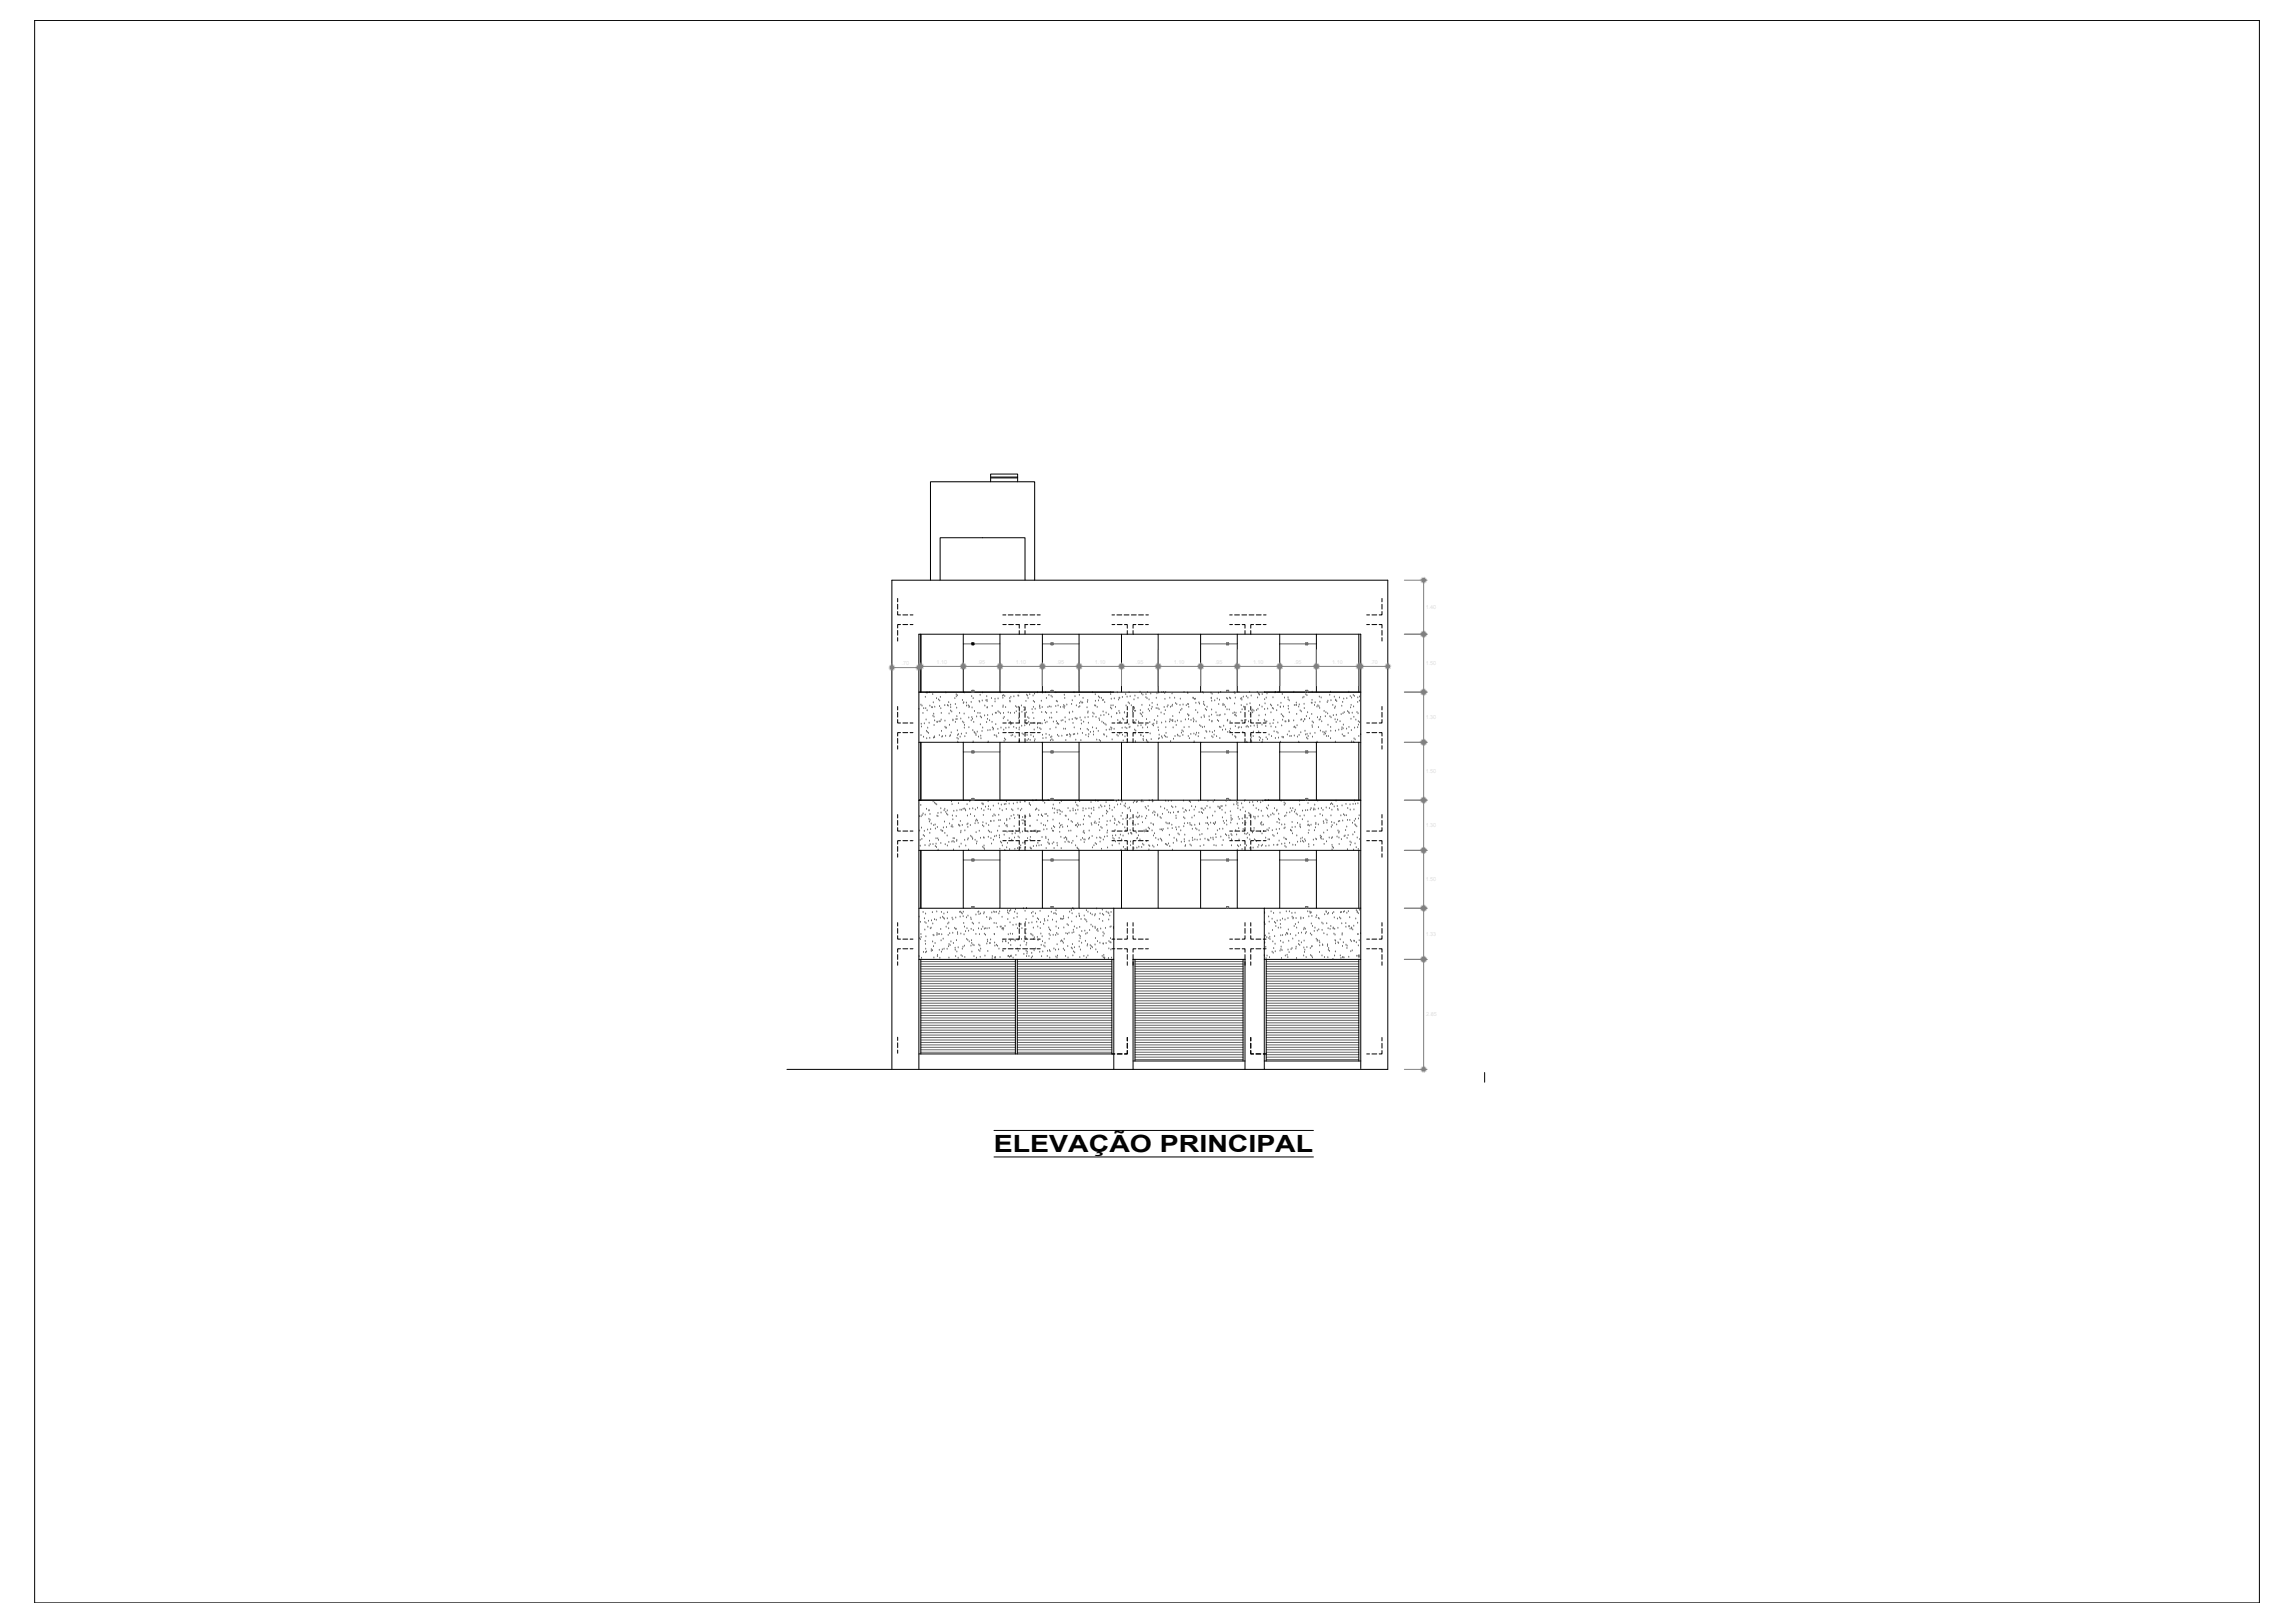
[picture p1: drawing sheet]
<svg xmlns="http://www.w3.org/2000/svg" width="1189mm" height="841mm" viewBox="0 0 1189 841" stroke-linecap="round" stroke-linejoin="round" font-family="sans-serif">
<defs><g id="words">
<text font-size="12.3" x="515" y="597">ELEVAÇÃO PRINCIPAL</text>
</g></defs>
<!-- layer: 0 -->
<g fill="none" stroke="#000" stroke-width=".52">
<path d="M18 11h1153v820h-1153zM477 329v30M504 333h1v1h-1zM477 385v30M477 441v30M477 497v49M526 497v49M527 497v49M576 497v49M588 497v53M644 497v53M656 497v53"/>
<path d="M704 497v53M408 554h311"/>
</g>
<!-- layer: PLUMA 7 -->
<path d="M462 554v-253h257v253M577 554v-83h78v83M587 554v-57h58v57M705 554v-225h-229v225M769 556v5" fill="none" stroke="#000" stroke-width=".52"/>
<!-- layer: Pluma 0.10 -->
<g fill="none" stroke="#666" stroke-width=".52">
<path d="M499 334h19M504 333h1v1h-1zM540 334h19M545 333h1v1h-1zM622 334h19M636 333h1v1h-1zM663 334h19M677 333h1v1h-1zM480 359h.1M481 359h.1M482 359h.1M483 360h.1"/>
<path d="M490 359h.1M500 359h.1M504 358h1v1h-1zM509 359h.1M519 359h.1M528 359h.1M534 360h.1M536 360h.1M538 359h.1M540 359h.1M542 359h.1M545 359v-1h1v1"/>
<path d="M547 359h.1M557 359h.1M566 359h.1M568 360h.1M576 360h.1M576 359h.1M579 359h.1M583 360h.1M585 359h.1M591 359h.1M592 360h.1M594 360h.1"/>
<path d="M595 359h.1M596 360h.1M600 360h.1M601 359h.1M602 359h.1M603 359h.1M604 359h.1M607 360h.1M614 359h.1M615 359h.1M616 359h.1M623 359h.1"/>
<path d="M624 359h.1M628 359h.1M628 360h.1M631 359h.1M633 359h.1M636 359v-1h1v1M640 359h.1M642 359h.1M648 359h.1M652 359h.1M652 360h.1M654 360h.1"/>
<path d="M655 359h.1M657 360h.1M661 359h.1M662 359h.1M665 360h.1M671 359h.1M677 359v-1h1v1M677 360h.1M680 359h.1M690 359h.1M699 359h.1M476 368h.1"/>
<path d="M477 365h.1M477 375h.1M478 377h.1M478 366h.1M478 370h.1M479 367h.1M479 375h.1M480 361h.1M480 367h.1M480 373h.1M480 379h.1M480 368h.1"/>
<path d="M481 379h.1M481 377h.1M482 375h.1M482 366h.1M483 367h.1M484 371h.1M484 364h.1M484 370h.1M484 372h.1M484 376h.1M484 374h.1M484 366h.1"/>
<path d="M485 362h.1M486 374h.1M486 363h.1M487 374h.1M487 366h.1M487 363h.1M487 361h.1M488 367h.1M488 373h.1M488 370h.1M488 379h.1M490 366h.1"/>
<path d="M490 374h.1M490 377h.1M491 366h.1M492 364h.1M492 370h.1M492 376h.1M493 365h.1M493 368h.1M493 367h.1M493 380h.1M493 369h.1M494 374h.1"/>
<path d="M494 373h.1M495 362h.1M495 365h.1M495 374h.1M495 373h.1M496 360h.1M496 361h.1M496 367h.1M496 371h.1M496 373h.1M496 379h.1M497 370h.1"/>
<path d="M498 373h.1M499 363h.1M499 374h.1M499 365h.1M499 364h.1M499 375h.1M500 370h.1M500 377h.1M500 376h.1M501 364h.1M501 366h.1M502 366h.1"/>
<path d="M502 372h.1M502 377h.1M502 367h.1M503 364h.1M503 373h.1M504 361h.1M504 372h.1M504 367h.1M504 373h.1M504 379h.1M504 362h.1M505 374h.1"/>
<path d="M505 380h.1M505 369h.1M506 372h.1M506 379h.1M507 370h.1M507 363h.1M508 364h.1M508 370h.1M508 360h.1M508 376h.1M508 371h.1M509 372h.1"/>
<path d="M509 379h.1M509 363h.1M509 377h.1M510 371h.1M510 366h.1M511 363h.1M511 374h.1M511 361h.1M512 363h.1M512 367h.1M512 364h.1M512 373h.1"/>
<path d="M512 371h.1M512 379h.1M513 373h.1M513 378h.1M514 362h.1M514 374h.1M514 366h.1M514 377h.1M514 370h.1M515 378h.1M516 362h.1M516 364h.1"/>
<path d="M516 370h.1M516 375h.1M517 378h.1M517 369h.1M517 362h.1M518 369h.1M518 370h.1M519 377h.1M520 361h.1M520 362h.1M520 367h.1M520 366h.1"/>
<path d="M520 372h.1M520 370h.1M520 360h.1M520 378h.1M521 361h.1M521 367h.1M521 377h.1M522 373h.1M523 369h.1M523 377h.1M523 362h.1M523 363h.1"/>
<path d="M523 364h.1M523 375h.1M524 374h.1M524 370h.1M524 376h.1M524 361h.1M524 375h.1M525 377h.1M525 361h.1M526 370h.1M526 366h.1M527 369h.1"/>
<path d="M527 377h.1M527 367h.1M528 361h.1M528 366h.1M528 372h.1M528 378h.1M528 377h.1M528 369h.1M529 366h.1M529 376h.1M530 369h.1M531 367h.1"/>
<path d="M531 368h.1M531 376h.1M532 363h.1M532 373h.1M532 369h.1M532 360h.1M532 375h.1M533 361h.1M533 372h.1M533 362h.1M533 374h.1M534 376h.1"/>
<path d="M535 368h.1M535 370h.1M535 361h.1M536 363h.1M536 367h.1M536 372h.1M536 375h.1M536 378h.1M536 364h.1M536 368h.1M538 375h.1M538 377h.1"/>
<path d="M539 366h.1M539 378h.1M539 367h.1M539 375h.1M540 363h.1M540 369h.1M540 375h.1M540 367h.1M541 373h.1M542 375h.1M542 369h.1M542 362h.1"/>
<path d="M542 370h.1M543 374h.1M543 367h.1M544 360h.1M544 366h.1M544 372h.1M544 378h.1M545 366h.1M545 361h.1M545 370h.1M545 372h.1M546 374h.1"/>
<path d="M547 366h.1M547 377h.1M547 363h.1M547 374h.1M548 369h.1M548 375h.1M548 364h.1M548 366h.1M549 375h.1M550 367h.1M550 374h.1M551 373h.1"/>
<path d="M551 367h.1M551 378h.1M551 366h.1M552 367h.1M552 360h.1M552 366h.1M552 362h.1M552 372h.1M552 374h.1M552 378h.1M553 365h.1M554 373h.1"/>
<path d="M554 369h.1M554 370h.1M555 365h.1M556 373h.1M556 363h.1M556 369h.1M556 375h.1M557 377h.1M557 361h.1M557 372h.1M558 373h.1M558 366h.1"/>
<path d="M559 367h.1M559 360h.1M560 364h.1M560 366h.1M560 372h.1M560 378h.1M560 373h.1M560 375h.1M561 364h.1M561 362h.1M562 374h.1M562 372h.1"/>
<path d="M563 367h.1M563 378h.1M564 364h.1M564 363h.1M564 370h.1M564 369h.1M564 372h.1M564 378h.1M564 375h.1M565 380h.1M566 377h.1M566 371h.1"/>
<path d="M566 370h.1M567 379h.1M567 370h.1M567 366h.1M568 363h.1M568 366h.1M568 372h.1M568 378h.1M569 367h.1M569 379h.1M569 363h.1M569 361h.1"/>
<path d="M570 372h.1M570 373h.1M570 362h.1M571 371h.1M571 362h.1M571 374h.1M571 363h.1M572 369h.1M572 363h.1M572 375h.1M572 371h.1M573 364h.1"/>
<path d="M573 375h.1M573 376h.1M573 370h.1M573 378h.1M575 370h.1M575 378h.1M576 367h.1M576 377h.1M576 366h.1M576 378h.1M576 362h.1M576 372h.1"/>
<path d="M577 366h.1M577 378h.1M577 362h.1M578 367h.1M579 370h.1M579 373h.1M580 363h.1M580 369h.1M580 362h.1M580 374h.1M580 370h.1M581 374h.1"/>
<path d="M582 377h.1M582 361h.1M582 373h.1M583 369h.1M583 377h.1M584 366h.1M584 372h.1M584 378h.1M584 361h.1M585 364h.1M585 376h.1M585 377h.1"/>
<path d="M585 365h.1M586 377h.1M586 361h.1M586 366h.1M587 369h.1M588 367h.1M588 363h.1M588 369h.1M588 378h.1M588 374h.1M588 361h.1M589 369h.1"/>
<path d="M589 379h.1M589 373h.1M590 376h.1M590 362h.1M590 374h.1M591 370h.1M591 368h.1M591 376h.1M592 370h.1M592 366h.1M592 371h.1M592 377h.1"/>
<path d="M592 369h.1M594 376h.1M594 362h.1M594 373h.1M595 377h.1M595 368h.1M595 363h.1M596 369h.1M596 366h.1M596 374h.1M597 367h.1M597 364h.1"/>
<path d="M597 376h.1M598 376h.1M598 375h.1M598 373h.1M599 367h.1M599 362h.1M600 375h.1M600 374h.1M600 365h.1M600 371h.1M600 367h.1M600 377h.1"/>
<path d="M600 379h.1M601 368h.1M602 369h.1M602 375h.1M603 367h.1M603 370h.1M604 362h.1M604 368h.1M604 374h.1M604 377h.1M605 366h.1M606 374h.1"/>
<path d="M606 362h.1M606 373h.1M607 367h.1M607 373h.1M607 366h.1M608 365h.1M608 374h.1M608 373h.1M608 371h.1M608 377h.1M609 362h.1M609 374h.1"/>
<path d="M609 365h.1M610 376h.1M610 365h.1M610 374h.1M611 369h.1M612 366h.1M612 362h.1M612 368h.1M612 374h.1M612 380h.1M613 379h.1M613 365h.1"/>
<path d="M614 377h.1M614 373h.1M615 366h.1M616 370h.1M616 365h.1M616 373h.1M616 371h.1M616 366h.1M616 377h.1M617 373h.1M618 362h.1M618 373h.1"/>
<path d="M619 374h.1M619 373h.1M619 362h.1M620 368h.1M620 364h.1M620 374h.1M620 380h.1M621 369h.1M621 364h.1M622 365h.1M622 376h.1M622 377h.1"/>
<path d="M623 372h.1M623 377h.1M624 365h.1M624 364h.1M624 371h.1M624 372h.1M624 377h.1M624 366h.1M625 368h.1M625 379h.1M626 366h.1M627 371h.1"/>
<path d="M627 373h.1M627 379h.1M628 362h.1M628 371h.1M628 368h.1M628 363h.1M628 374h.1M628 380h.1M629 379h.1M630 363h.1M630 369h.1M631 371h.1"/>
<path d="M631 362h.1M631 373h.1M632 374h.1M632 365h.1M632 371h.1M632 377h.1M632 363h.1M633 377h.1M634 378h.1M634 366h.1M634 365h.1M634 376h.1"/>
<path d="M635 370h.1M635 366h.1M635 378h.1M636 362h.1M636 368h.1M636 374h.1M636 373h.1M636 380h.1M637 368h.1M637 379h.1M637 362h.1M638 374h.1"/>
<path d="M638 378h.1M638 362h.1M638 380h.1M639 370h.1M640 369h.1M640 365h.1M640 371h.1M640 362h.1M640 377h.1M641 370h.1M641 371h.1M642 377h.1"/>
<path d="M643 362h.1M643 369h.1M643 366h.1M643 374h.1M643 377h.1M644 362h.1M644 363h.1M644 368h.1M644 374h.1M644 380h.1M644 361h.1M645 366h.1"/>
<path d="M646 373h.1M646 377h.1M646 361h.1M646 365h.1M646 376h.1M647 362h.1M647 377h.1M647 374h.1M647 369h.1M648 365h.1M648 371h.1M648 376h.1"/>
<path d="M648 361h.1M649 369h.1M649 368h.1M650 379h.1M650 369h.1M650 376h.1M651 368h.1M652 376h.1M652 377h.1M652 362h.1M652 368h.1M652 373h.1"/>
<path d="M652 379h.1M652 371h.1M653 360h.1M653 366h.1M654 376h.1M654 366h.1M655 373h.1M655 368h.1M655 363h.1M656 374h.1M656 365h.1M656 371h.1"/>
<path d="M656 376h.1M656 362h.1M657 374h.1M657 367h.1M658 375h.1M658 365h.1M659 369h.1M659 377h.1M659 366h.1M659 367h.1M660 362h.1M660 375h.1"/>
<path d="M660 367h.1M660 373h.1M660 379h.1M661 377h.1M662 368h.1M662 379h.1M662 375h.1M662 366h.1M662 380h.1M664 366h.1M664 367h.1M664 364h.1"/>
<path d="M664 370h.1M664 376h.1M665 371h.1M665 373h.1M665 366h.1M665 372h.1M666 362h.1M666 374h.1M668 362h.1M668 363h.1M668 366h.1M668 367h.1"/>
<path d="M668 374h.1M668 373h.1M668 379h.1M668 369h.1M670 374h.1M671 377h.1M671 366h.1M672 366h.1M672 365h.1M672 364h.1M672 370h.1M672 376h.1"/>
<path d="M673 366h.1M673 365h.1M674 368h.1M674 380h.1M674 373h.1M674 369h.1M675 373h.1M675 362h.1M675 374h.1M676 361h.1M676 365h.1M676 367h.1"/>
<path d="M676 373h.1M676 379h.1M677 371h.1M678 369h.1M679 372h.1M680 364h.1M680 370h.1M680 363h.1M680 376h.1M680 374h.1M680 377h.1M681 375h.1"/>
<path d="M681 366h.1M681 380h.1M682 364h.1M683 366h.1M683 372h.1M683 377h.1M684 366h.1M684 373h.1M684 361h.1M684 367h.1M684 364h.1M684 379h.1"/>
<path d="M684 372h.1M685 362h.1M685 374h.1M686 379h.1M686 369h.1M686 380h.1M687 371h.1M687 369h.1M687 379h.1M688 364h.1M688 370h.1M688 363h.1"/>
<path d="M688 376h.1M689 360h.1M689 371h.1M690 377h.1M690 379h.1M690 363h.1M690 372h.1M691 366h.1M691 371h.1M692 361h.1M692 367h.1M692 373h.1"/>
<path d="M692 366h.1M692 379h.1M692 363h.1M692 374h.1M693 371h.1M693 364h.1M693 373h.1M694 378h.1M694 362h.1M694 374h.1M695 370h.1M695 366h.1"/>
<path d="M695 378h.1M695 377h.1M696 364h.1M696 370h.1M696 378h.1M696 376h.1M696 362h.1M697 369h.1M698 378h.1M698 362h.1M698 369h.1M699 369h.1"/>
<path d="M699 377h.1M699 370h.1M700 361h.1M700 367h.1M700 373h.1M700 366h.1M700 379h.1M700 362h.1M701 370h.1M701 360h.1M701 366h.1M702 372h.1"/>
<path d="M702 361h.1M702 377h.1M703 373h.1M703 369h.1M704 377h.1M704 364h.1M704 362h.1M704 370h.1M704 374h.1M704 376h.1M705 363h.1M705 361h.1"/>
<path d="M705 374h.1M477 381h.1M479 382h.1M480 383h.1M481 380h.1M482 383h.1M484 382h.1M487 381h.1M488 382h.1M490 382h.1M492 382h.1M493 381h.1"/>
<path d="M496 383h.1M496 381h.1M496 385h.1M497 383h.1M497 381h.1M498 382h.1M498 380h.1M499 390h19M500 382h.1M501 380h.1M504 389h1v1h-1zM504 384h.1"/>
<path d="M506 380h.1M506 381h.1M507 382h.1M508 381h.1M508 383h.1M512 385h.1M515 381h.1M516 381h.1M517 382h.1M518 380h.1M520 384h.1M521 383h.1"/>
<path d="M524 381h.1M525 381h.1M526 382h.1M528 384h.1M530 380h.1M530 381h.1M532 381h.1M532 384h.1M533 383h.1M534 384h.1M534 381h.1M536 382h.1"/>
<path d="M536 384h.1M536 383h.1M540 390h19M540 381h.1M541 383h.1M542 383h.1M542 381h.1M544 381h.1M544 384h.1M545 382h.1M545 389h1v1h-1zM545 383h.1"/>
<path d="M546 384h.1M548 381h.1M549 382h.1M550 381h.1M552 384h.1M553 381h.1M554 381h.1M555 382h.1M555 381h.1M556 381h.1M557 381h.1M558 384h.1"/>
<path d="M558 380h.1M560 384h.1M561 380h.1M563 381h.1M564 382h.1M564 381h.1M567 381h.1M568 383h.1M570 384h.1M572 381h.1M574 382h.1M576 383h.1"/>
<path d="M579 381h.1M579 382h.1M580 380h.1M582 381h.1M582 384h.1M583 382h.1M584 383h.1M588 380h.1M588 384h.1M591 381h.1M592 383h.1M593 382h.1"/>
<path d="M593 384h.1M594 384h.1M595 385h.1M596 380h.1M597 383h.1M600 383h.1M601 381h.1M601 383h.1M602 382h.1M602 383h.1M603 381h.1M604 382h.1"/>
<path d="M604 380h.1M605 382h.1M607 384h.1M608 383h.1M609 382h.1M610 381h.1M611 381h.1M612 382h.1M613 381h.1M616 382h.1M616 383h.1M617 381h.1"/>
<path d="M619 380h.1M619 384h.1M620 381h.1M621 382h.1M621 380h.1M622 390h19M624 383h.1M628 382h.1M629 382h.1M629 381h.1M630 382h.1M632 383h.1"/>
<path d="M636 389h1v1h-1zM639 381h.1M640 382h.1M646 385h.1M648 381h.1M648 382h.1M649 384h.1M649 382h.1M653 382h.1M653 384h.1M653 383h.1M654 385h.1"/>
<path d="M654 384h.1M656 382h.1M657 383h.1M658 381h.1M659 382h.1M661 383h.1M663 382h.1M663 390h19M664 385h.1M664 382h.1M665 382h.1M667 381h.1"/>
<path d="M668 382h.1M669 382h.1M671 381h.1M672 382h.1M673 385h.1M673 381h.1M677 381h.1M677 389h1v1h-1zM677 382h.1M678 383h.1M678 382h.1M679 380h.1"/>
<path d="M680 382h.1M683 385h.1M686 381h.1M687 380h.1M687 382h.1M688 382h.1M690 383h.1M692 385h.1M696 381h.1M696 382h.1M697 382h.1M699 380h.1"/>
<path d="M701 384h.1M702 385h.1M702 383h.1M704 382h.1M705 381h.1M477 415h.1M477 417h.1M480 419h.1M484 416h.1M485 417h.1M488 419h.1M490 419h.1"/>
<path d="M493 415h.1M493 417h.1M497 416h.1M498 420h.1M499 419h.1M500 419h.1M500 420h.1M501 417h.1M503 419h.1M503 415h.1M504 414h1v1h-1zM504 419h.1"/>
<path d="M505 420h.1M507 419h.1M509 419h.1M509 417h.1M511 418h.1M512 415h.1M512 419h.1M512 418h.1M513 420h.1M515 418h.1M517 417h.1M518 419h.1"/>
<path d="M519 417h.1M521 417h.1M522 419h.1M522 415h.1M523 417h.1M524 420h.1M525 417h.1M527 416h.1M528 419h.1M529 416h.1M529 419h.1M531 415h.1"/>
<path d="M531 416h.1M533 416h.1M533 417h.1M534 417h.1M535 415h.1M537 420h.1M537 415h.1M537 419h.1M541 415h.1M541 416h.1M543 415h.1M545 415v-1h1v1"/>
<path d="M546 419h.1M546 417h.1M547 419h.1M549 420h.1M549 416h.1M550 415h.1M554 419h.1M556 419h.1M557 416h.1M558 417h.1M559 418h.1M559 420h.1"/>
<path d="M560 415h.1M561 419h.1M563 419h.1M564 419h.1M565 416h.1M566 419h.1M567 419h.1M568 415h.1M569 415h.1M570 419h.1M570 418h.1M571 418h.1"/>
<path d="M573 418h.1M573 416h.1M575 418h.1M575 419h.1M578 419h.1M579 415h.1M579 417h.1M580 415h.1M581 417h.1M581 416h.1M583 418h.1M583 417h.1"/>
<path d="M585 419h.1M586 420h.1M587 416h.1M588 415h.1M589 416h.1M591 416h.1M592 415h.1M594 418h.1M594 419h.1M595 418h.1M595 420h.1M596 415h.1"/>
<path d="M597 415h.1M597 416h.1M598 415h.1M602 418h.1M604 419h.1M604 415h.1M605 420h.1M605 415h.1M607 415h.1M607 418h.1M608 419h.1M609 418h.1"/>
<path d="M613 419h.1M613 415h.1M614 420h.1M616 415h.1M617 416h.1M618 418h.1M619 420h.1M620 418h.1M621 415h.1M623 419h.1M624 420h.1M625 419h.1"/>
<path d="M626 418h.1M626 415h.1M627 419h.1M629 416h.1M629 415h.1M631 418h.1M632 418h.1M632 419h.1M633 418h.1M633 420h.1M635 418h.1M635 415h.1"/>
<path d="M636 415v-1h1v1M637 415h.1M639 417h.1M641 416h.1M641 417h.1M642 416h.1M642 419h.1M642 418h.1M643 420h.1M643 417h.1M644 419h.1M645 415h.1"/>
<path d="M648 416h.1M649 416h.1M650 418h.1M651 419h.1M652 415h.1M652 420h.1M653 416h.1M654 415h.1M656 415h.1M656 419h.1M657 419h.1M657 418h.1"/>
<path d="M657 415h.1M660 419h.1M662 420h.1M664 415h.1M666 416h.1M666 417h.1M669 419h.1M670 419h.1M671 420h.1M673 415h.1M674 417h.1M677 415v-1h1v1"/>
<path d="M678 416h.1M679 420h.1M679 419h.1M681 420h.1M681 419h.1M681 417h.1M683 415h.1M683 419h.1M685 419h.1M686 420h.1M687 419h.1M689 419h.1"/>
<path d="M690 417h.1M690 416h.1M690 420h.1M691 417h.1M691 418h.1M692 415h.1M693 418h.1M693 419h.1M693 420h.1M696 418h.1M698 417h.1M698 419h.1"/>
<path d="M700 417h.1M700 420h.1M701 417h.1M702 420h.1M702 415h.1M702 417h.1M704 417h.1M477 431h.1M477 423h.1M477 435h.1M477 438h.1M478 429h.1"/>
<path d="M478 435h.1M478 423h.1M478 422h.1M479 433h.1M479 431h.1M479 438h.1M479 422h.1M481 430h.1M481 425h.1M481 420h.1M481 438h.1M482 426h.1"/>
<path d="M482 436h.1M482 432h.1M482 422h.1M482 425h.1M482 438h.1M482 430h.1M483 427h.1M484 438h.1M484 428h.1M485 427h.1M485 439h.1M485 430h.1"/>
<path d="M485 435h.1M485 437h.1M486 423h.1M486 429h.1M486 435h.1M486 421h.1M488 437h.1M488 430h.1M488 421h.1M488 431h.1M489 431h.1M489 429h.1"/>
<path d="M489 420h.1M489 426h.1M490 432h.1M490 438h.1M490 421h.1M491 429h.1M491 422h.1M491 433h.1M491 420h.1M491 438h.1M492 437h.1M492 427h.1"/>
<path d="M493 428h.1M493 436h.1M494 423h.1M494 429h.1M494 425h.1M494 436h.1M494 435h.1M494 420h.1M494 437h.1M495 435h.1M496 423h.1M496 436h.1"/>
<path d="M496 435h.1M496 420h.1M497 428h.1M497 439h.1M498 426h.1M498 432h.1M498 431h.1M498 437h.1M499 428h.1M500 435h.1M500 431h.1M500 438h.1"/>
<path d="M501 427h.1M501 423h.1M502 435h.1M502 429h.1M502 427h.1M503 428h.1M503 422h.1M503 433h.1M504 434h.1M504 435h.1M505 423h.1M505 427h.1"/>
<path d="M505 435h.1M506 426h.1M506 431h.1M506 425h.1M506 437h.1M506 436h.1M507 425h.1M507 427h.1M508 431h.1M508 434h.1M509 428h.1M509 439h.1"/>
<path d="M509 426h.1M510 423h.1M510 434h.1M510 428h.1M510 440h.1M510 420h.1M510 438h.1M511 427h.1M512 434h.1M512 431h.1M512 428h.1M513 431h.1"/>
<path d="M513 426h.1M514 426h.1M514 435h.1M514 431h.1M514 437h.1M515 423h.1M515 435h.1M515 426h.1M515 422h.1M515 434h.1M516 423h.1M516 433h.1"/>
<path d="M517 431h.1M518 422h.1M518 425h.1M518 428h.1M518 433h.1M518 434h.1M518 436h.1M519 437h.1M519 420h.1M519 438h.1M520 433h.1M521 427h.1"/>
<path d="M521 428h.1M522 439h.1M522 425h.1M522 428h.1M522 431h.1M522 437h.1M523 435h.1M523 424h.1M524 423h.1M524 435h.1M525 432h.1M525 431h.1"/>
<path d="M525 420h.1M525 422h.1M526 428h.1M526 434h.1M526 424h.1M526 432h.1M526 431h.1M527 440h.1M528 423h.1M528 434h.1M529 432h.1M529 420h.1"/>
<path d="M529 440h.1M529 438h.1M530 425h.1M530 431h.1M530 424h.1M530 427h.1M530 437h.1M531 425h.1M531 437h.1M531 426h.1M531 428h.1M531 439h.1"/>
<path d="M532 423h.1M533 435h.1M533 431h.1M534 423h.1M534 422h.1M534 428h.1M534 435h.1M534 439h.1M534 434h.1M534 440h.1M534 431h.1M536 439h.1"/>
<path d="M536 431h.1M537 431h.1M537 438h.1M537 432h.1M537 425h.1M538 431h.1M538 437h.1M538 423h.1M538 420h.1M538 438h.1M540 427h.1M540 438h.1"/>
<path d="M540 422h.1M540 423h.1M540 434h.1M541 428h.1M541 430h.1M542 422h.1M542 428h.1M542 434h.1M542 435h.1M542 440h.1M543 430h.1M543 426h.1"/>
<path d="M543 423h.1M543 437h.1M543 435h.1M544 437h.1M544 438h.1M545 430h.1M545 437h.1M545 431h.1M546 425h.1M546 431h.1M546 428h.1M546 437h.1"/>
<path d="M546 440h.1M546 421h.1M547 429h.1M548 437h.1M548 420h.1M548 421h.1M548 438h.1M549 427h.1M549 429h.1M549 431h.1M549 422h.1M550 428h.1"/>
<path d="M550 434h.1M550 440h.1M550 421h.1M551 429h.1M552 435h.1M552 436h.1M552 423h.1M552 434h.1M553 423h.1M553 435h.1M553 428h.1M554 436h.1"/>
<path d="M554 425h.1M554 431h.1M554 437h.1M555 420h.1M555 431h.1M555 426h.1M555 437h.1M556 426h.1M556 436h.1M556 420h.1M557 428h.1M557 420h.1"/>
<path d="M557 438h.1M558 422h.1M558 428h.1M558 434h.1M558 439h.1M558 429h.1M558 440h.1M559 427h.1M559 428h.1M560 428h.1M560 435h.1M561 434h.1"/>
<path d="M561 420h.1M561 431h.1M561 427h.1M562 425h.1M562 431h.1M562 435h.1M562 437h.1M562 432h.1M562 423h.1M564 435h.1M564 423h.1M564 431h.1"/>
<path d="M565 434h.1M565 424h.1M566 427h.1M566 422h.1M566 428h.1M566 433h.1M566 439h.1M567 420h.1M567 438h.1M567 427h.1M568 426h.1M568 437h.1"/>
<path d="M568 427h.1M568 438h.1M568 434h.1M569 428h.1M570 426h.1M570 425h.1M570 430h.1M570 434h.1M570 436h.1M571 429h.1M571 423h.1M572 435h.1"/>
<path d="M572 434h.1M573 422h.1M573 420h.1M574 428h.1M574 432h.1M574 426h.1M574 434h.1M574 431h.1M574 439h.1M574 421h.1M575 426h.1M576 420h.1"/>
<path d="M576 438h.1M577 433h.1M577 423h.1M577 434h.1M577 435h.1M578 427h.1M578 424h.1M578 425h.1M578 430h.1M578 436h.1M578 433h.1M579 428h.1"/>
<path d="M580 426h.1M580 434h.1M580 437h.1M580 427h.1M581 433h.1M581 423h.1M581 435h.1M582 421h.1M582 427h.1M582 425h.1M582 433h.1M582 439h.1"/>
<path d="M583 429h.1M583 431h.1M584 424h.1M585 432h.1M586 425h.1M586 430h.1M586 421h.1M586 436h.1M586 438h.1M586 432h.1M586 424h.1M587 432h.1"/>
<path d="M587 427h.1M588 440h.1M588 428h.1M589 432h.1M589 423h.1M589 435h.1M589 439h.1M589 424h.1M589 434h.1M590 421h.1M590 427h.1M590 433h.1"/>
<path d="M590 424h.1M590 439h.1M590 423h.1M591 435h.1M592 439h.1M592 423h.1M592 426h.1M592 437h.1M593 438h.1M593 431h.1M594 424h.1M594 430h.1"/>
<path d="M594 436h.1M594 423h.1M595 431h.1M595 429h.1M595 438h.1M596 430h.1M596 439h.1M597 427h.1M597 431h.1M597 438h.1M597 421h.1M598 427h.1"/>
<path d="M598 433h.1M598 428h.1M598 439h.1M598 421h.1M598 432h.1M598 422h.1M599 421h.1M599 434h.1M600 438h.1M600 423h.1M600 422h.1M600 435h.1"/>
<path d="M601 430h.1M601 424h.1M601 435h.1M602 424h.1M602 430h.1M602 435h.1M602 436h.1M602 431h.1M602 422h.1M603 430h.1M604 438h.1M604 426h.1"/>
<path d="M605 438h.1M605 427h.1M605 429h.1M606 437h.1M606 421h.1M606 427h.1M606 433h.1M606 439h.1M607 421h.1M607 428h.1M607 429h.1M608 437h.1"/>
<path d="M608 421h.1M608 434h.1M609 429h.1M609 423h.1M610 424h.1M610 430h.1M610 435h.1M610 436h.1M610 421h.1M611 432h.1M611 421h.1M611 429h.1"/>
<path d="M611 433h.1M612 431h.1M612 436h.1M613 424h.1M613 428h.1M614 421h.1M614 435h.1M614 436h.1M614 427h.1M614 433h.1M614 424h.1M614 439h.1"/>
<path d="M614 438h.1M615 420h.1M615 427h.1M616 436h.1M616 420h.1M617 427h.1M617 438h.1M617 428h.1M618 428h.1M618 424h.1M618 430h.1M618 434h.1"/>
<path d="M618 436h.1M619 423h.1M619 428h.1M619 435h.1M620 429h.1M620 430h.1M620 435h.1M621 431h.1M621 421h.1M622 427h.1M622 433h.1M622 439h.1"/>
<path d="M622 435h.1M623 421h.1M623 432h.1M623 422h.1M624 438h.1M624 435h.1M625 427h.1M626 424h.1M626 427h.1M626 430h.1M626 435h.1M626 436h.1"/>
<path d="M626 428h.1M627 436h.1M627 427h.1M627 434h.1M628 423h.1M629 434h.1M629 435h.1M629 427h.1M629 438h.1M630 421h.1M630 427h.1M630 426h.1"/>
<path d="M630 432h.1M630 434h.1M630 438h.1M631 431h.1M632 430h.1M633 434h.1M633 438h.1M634 424h.1M634 430h.1M634 436h.1M634 426h.1M634 427h.1"/>
<path d="M635 421h.1M635 433h.1M636 425h.1M636 433h.1M636 428h.1M637 433h.1M637 434h.1M638 421h.1M638 427h.1M638 423h.1M638 432h.1M638 424h.1"/>
<path d="M638 425h.1M638 438h.1M638 435h.1M638 433h.1M639 425h.1M640 430h.1M641 433h.1M641 427h.1M641 438h.1M642 424h.1M642 439h.1M642 429h.1"/>
<path d="M642 435h.1M642 425h.1M643 438h.1M644 424h.1M644 427h.1M644 430h.1M645 430h.1M645 432h.1M645 428h.1M645 421h.1M646 427h.1M646 432h.1"/>
<path d="M646 438h.1M646 424h.1M646 434h.1M647 432h.1M647 421h.1M647 423h.1M647 433h.1M648 435h.1M648 422h.1M648 440h.1M649 432h.1M649 439h.1"/>
<path d="M650 423h.1M650 430h.1M650 429h.1M650 435h.1M650 424h.1M651 436h.1M652 439h.1M652 423h.1M652 438h.1M653 431h.1M653 427h.1M654 420h.1"/>
<path d="M654 439h.1M654 426h.1M654 428h.1M654 432h.1M654 438h.1M654 423h.1M655 428h.1M655 431h.1M656 434h.1M656 439h.1M657 430h.1M657 423h.1"/>
<path d="M657 435h.1M657 431h.1M658 423h.1M658 438h.1M658 429h.1M658 435h.1M659 422h.1M659 430h.1M660 422h.1M660 433h.1M660 438h.1M661 430h.1"/>
<path d="M662 426h.1M662 438h.1M662 432h.1M663 424h.1M663 422h.1M663 436h.1M663 427h.1M663 430h.1M663 425h.1M664 437h.1M664 427h.1M665 434h.1"/>
<path d="M666 429h.1M666 423h.1M666 427h.1M666 437h.1M666 439h.1M666 435h.1M667 435h.1M667 421h.1M668 437h.1M668 421h.1M669 430h.1M669 431h.1"/>
<path d="M669 420h.1M670 426h.1M670 429h.1M670 432h.1M670 438h.1M671 421h.1M671 429h.1M671 438h.1M672 422h.1M672 433h.1M672 427h.1M672 436h.1"/>
<path d="M674 428h.1M674 423h.1M674 427h.1M674 429h.1M674 436h.1M674 435h.1M675 434h.1M675 425h.1M675 420h.1M675 436h.1M676 436h.1M676 423h.1"/>
<path d="M676 435h.1M677 436h.1M677 420h.1M678 420h.1M678 428h.1M678 426h.1M678 432h.1M678 438h.1M678 439h.1M678 430h.1M679 428h.1M681 435h.1"/>
<path d="M681 438h.1M681 430h.1M682 423h.1M682 429h.1M682 427h.1M682 435h.1M683 427h.1M684 422h.1M684 433h.1M684 434h.1M685 435h.1M685 434h.1"/>
<path d="M685 423h.1M686 435h.1M686 426h.1M686 432h.1M686 427h.1M686 438h.1M687 425h.1M687 436h.1M688 427h.1M688 425h.1M688 430h.1M689 434h.1"/>
<path d="M690 423h.1M690 429h.1M690 426h.1M690 435h.1M690 438h.1M690 428h.1M690 434h.1M690 439h.1M691 440h.1M691 427h.1M693 427h.1M693 434h.1"/>
<path d="M693 431h.1M694 426h.1M694 432h.1M694 434h.1M694 431h.1M694 438h.1M695 423h.1M695 435h.1M696 425h.1M696 422h.1M697 434h.1M697 423h.1"/>
<path d="M697 433h.1M697 430h.1M698 423h.1M698 429h.1M698 434h.1M698 425h.1M699 433h.1M700 425h.1M700 436h.1M700 438h.1M700 437h.1M701 427h.1"/>
<path d="M701 433h.1M702 426h.1M702 431h.1M702 427h.1M702 437h.1M702 425h.1M703 428h.1M703 439h.1M703 434h.1M704 424h.1M704 423h.1M705 435h.1"/>
<path d="M486 441h.1M494 440h.1M499 446h19M502 440h.1M504 445h1v1h-1zM518 440h.1M521 441h.1M523 440h.1M526 440h.1M540 446h19M545 445h1v1h-1zM559 440h.1"/>
<path d="M571 440h.1M581 441h.1M583 440h.1M595 440h.1M608 441h.1M622 446h19M636 445h1v1h-1zM641 441h.1M644 440h.1M663 446h19M677 445h1v1h-1zM690 440h.1"/>
<path d="M698 440h.1M701 440h.1M704 440h.1M476 475h.1M477 478h.1M478 473h.1M479 476h.1M479 478h.1M480 474h.1M480 479h.1M481 477h.1M483 477h.1"/>
<path d="M483 473h.1M483 479h.1M484 477h.1M485 477h.1M485 473h.1M487 476h.1M488 473h.1M488 475h.1M489 476h.1M489 474h.1M491 476h.1M491 473h.1"/>
<path d="M491 479h.1M492 478h.1M493 476h.1M494 477h.1M495 476h.1M497 473h.1M498 475h.1M498 473h.1M499 474h.1M499 475h.1M499 473h.1M499 479h.1"/>
<path d="M501 476h.1M502 475h.1M503 476h.1M503 477h.1M504 470h1v1h-1zM504 478h.1M504 479h.1M506 474h.1M507 473h.1M507 474h.1M507 478h.1M508 474h.1"/>
<path d="M510 474h.1M510 473h.1M511 475h.1M513 477h.1M513 476h.1M514 476h.1M514 473h.1M515 473h.1M515 478h.1M516 473h.1M516 479h.1M518 474h.1"/>
<path d="M518 473h.1M519 475h.1M522 472h.1M522 473h.1M522 477h.1M523 474h.1M523 472h.1M523 478h.1M524 472h.1M525 480h.1M525 476h.1M526 473h.1"/>
<path d="M526 471h.1M527 479h.1M527 475h.1M527 474h.1M528 479h.1M529 479h.1M530 471h.1M531 472h.1M531 478h.1M532 477h.1M532 471h.1M533 478h.1"/>
<path d="M535 473h.1M535 478h.1M535 475h.1M537 474h.1M537 478h.1M538 476h.1M538 477h.1M539 472h.1M539 478h.1M541 479h.1M541 476h.1M541 477h.1"/>
<path d="M543 477h.1M543 475h.1M545 471v-1h1v1M545 473h.1M545 477h.1M546 474h.1M547 473h.1M547 472h.1M547 474h.1M547 478h.1M550 476h.1M551 476h.1"/>
<path d="M551 475h.1M553 479h.1M554 480h.1M554 476h.1M554 473h.1M555 472h.1M555 478h.1M556 474h.1M556 471h.1M557 471h.1M558 475h.1M559 474h.1"/>
<path d="M559 475h.1M560 476h.1M562 475h.1M562 476h.1M563 477h.1M563 472h.1M563 478h.1M564 473h.1M565 473h.1M565 479h.1M566 474h.1M567 475h.1"/>
<path d="M568 474h.1M568 471h.1M570 476h.1M570 474h.1M571 472h.1M571 474h.1M571 477h.1M572 474h.1M573 473h.1M574 473h.1M575 477h.1M575 473h.1"/>
<path d="M575 475h.1M576 473h.1M636 471v-1h1v1M655 478h.1M655 473h.1M656 479h.1M657 475h.1M658 478h.1M659 472h.1M659 476h.1M660 473h.1M661 478h.1"/>
<path d="M662 477h.1M663 473h.1M663 477h.1M664 479h.1M665 476h.1M666 477h.1M667 472h.1M667 476h.1M668 472h.1M670 473h.1M670 475h.1M670 476h.1"/>
<path d="M671 473h.1M671 479h.1M672 476h.1M673 478h.1M674 476h.1M675 476h.1M677 471v-1h1v1M678 472h.1M678 475h.1M679 473h.1M680 479h.1M680 475h.1"/>
<path d="M682 476h.1M682 475h.1M683 476h.1M684 476h.1M685 478h.1M686 479h.1M687 474h.1M687 472h.1M687 473h.1M688 479h.1M688 474h.1M689 473h.1"/>
<path d="M691 473h.1M691 476h.1M693 476h.1M694 476h.1M695 473h.1M695 476h.1M695 479h.1M696 473h.1M697 472h.1M697 479h.1M698 473h.1M699 472h.1"/>
<path d="M699 476h.1M702 480h.1M703 476h.1M703 472h.1M703 473h.1M704 478h.1M704 473h.1M705 472h.1M476 496h.1M476 486h.1M477 487h.1M477 498h49"/>
<path d="M477 500h49M477 484h.1M477 486h.1M478 497h.1M479 494h.1M479 482h.1M479 488h.1M480 489h.1M480 494h.1M480 492h.1M480 485h.1M480 493h.1"/>
<path d="M481 480h.1M482 481h.1M483 481h.1M483 493h.1M483 492h.1M483 488h.1M484 485h.1M484 491h.1M484 496h.1M485 489h.1M486 485h.1M486 484h.1"/>
<path d="M486 496h.1M486 495h.1M487 484h.1M487 492h.1M487 497h.1M488 482h.1M488 488h.1M488 493h.1M488 484h.1M488 492h.1M489 487h.1M489 492h.1"/>
<path d="M490 480h.1M491 492h.1M491 485h.1M492 491h.1M492 481h.1M492 496h.1M492 489h.1M492 484h.1M492 490h.1M493 488h.1M494 484h.1M494 489h.1"/>
<path d="M495 481h.1M495 491h.1M495 492h.1M495 496h.1M495 482h.1M496 482h.1M496 487h.1M496 493h.1M496 483h.1M496 484h.1M497 497h.1M497 491h.1"/>
<path d="M498 484h.1M498 495h.1M499 496h.1M499 492h.1M499 491h.1M500 484h.1M500 490h.1M500 480h.1M500 496h.1M500 483h.1M501 487h.1M501 481h.1"/>
<path d="M502 487h.1M502 483h.1M502 488h.1M503 490h.1M503 482h.1M503 487h.1M504 489h.1M504 493h.1M504 490h.1M504 482h.1M505 496h.1M505 490h.1"/>
<path d="M506 484h.1M506 497h.1M507 481h.1M507 492h.1M507 490h.1M508 484h.1M508 490h.1M508 493h.1M508 496h.1M508 492h.1M509 482h.1M509 480h.1"/>
<path d="M510 484h.1M510 481h.1M510 495h.1M511 481h.1M511 485h.1M511 489h.1M512 481h.1M512 487h.1M512 488h.1M512 493h.1M513 481h.1M513 489h.1"/>
<path d="M513 487h.1M514 497h.1M514 496h.1M515 484h.1M515 489h.1M516 496h.1M516 490h.1M517 481h.1M517 490h.1M518 492h.1M518 496h.1M518 480h.1"/>
<path d="M519 480h.1M519 481h.1M520 481h.1M520 488h.1M520 493h.1M520 487h.1M520 482h.1M521 480h.1M521 488h.1M522 496h.1M523 484h.1M523 489h.1"/>
<path d="M523 496h.1M524 484h.1M524 488h.1M524 496h.1M524 490h.1M524 495h.1M525 484h.1M525 496h.1M526 487h.1M526 488h.1M526 495h.1M527 492h.1"/>
<path d="M527 498h49M527 500h49M527 481h.1M527 487h.1M528 493h.1M528 487h.1M528 480h.1M529 490h.1M529 487h.1M530 481h.1M531 495h.1M531 488h.1"/>
<path d="M532 484h.1M532 482h.1M532 490h.1M532 493h.1M532 486h.1M532 496h.1M532 489h.1M532 494h.1M533 496h.1M534 484h.1M535 496h.1M535 494h.1"/>
<path d="M535 484h.1M535 485h.1M536 481h.1M536 487h.1M536 493h.1M536 486h.1M537 492h.1M538 486h.1M538 480h.1M538 487h.1M539 493h.1M539 481h.1"/>
<path d="M539 484h.1M540 490h.1M540 496h.1M540 485h.1M540 488h.1M540 493h.1M541 490h.1M542 491h.1M542 489h.1M543 496h.1M543 493h.1M544 481h.1"/>
<path d="M544 487h.1M544 484h.1M544 482h.1M544 493h.1M544 496h.1M544 485h.1M546 485h.1M546 492h.1M547 492h.1M547 485h.1M547 496h.1M547 480h.1"/>
<path d="M548 484h.1M548 496h.1M548 490h.1M548 495h.1M549 481h.1M549 492h.1M550 488h.1M551 488h.1M551 489h.1M551 492h.1M551 481h.1M552 487h.1"/>
<path d="M552 493h.1M552 496h.1M552 484h.1M553 484h.1M553 490h.1M554 496h.1M554 484h.1M555 491h.1M556 484h.1M556 492h.1M556 489h.1M556 495h.1"/>
<path d="M556 482h.1M556 493h.1M556 483h.1M557 480h.1M557 491h.1M557 494h.1M558 481h.1M559 488h.1M559 491h.1M559 485h.1M560 481h.1M560 496h.1"/>
<path d="M560 486h.1M560 485h.1M560 492h.1M561 489h.1M561 483h.1M562 496h.1M562 482h.1M563 488h.1M563 484h.1M563 496h.1M563 490h.1M564 489h.1"/>
<path d="M564 495h.1M565 482h.1M565 490h.1M565 492h.1M566 491h.1M566 480h.1M568 490h.1M568 480h.1M568 481h.1M568 486h.1M568 492h.1M568 482h.1"/>
<path d="M569 488h.1M569 494h.1M569 482h.1M569 483h.1M570 489h.1M570 481h.1M571 496h.1M572 489h.1M572 483h.1M572 485h.1M572 496h.1M572 495h.1"/>
<path d="M572 484h.1M572 497h.1M573 481h.1M573 489h.1M574 497h.1M575 492h.1M575 488h.1M575 481h.1M576 486h.1M576 492h.1M576 489h.1M576 480h.1"/>
<path d="M576 496h.1M577 481h.1M588 498h56M588 500h56M655 495h.1M655 489h.1M656 485h.1M656 491h.1M656 497h.1M656 498h48M656 500h48M656 486h.1"/>
<path d="M657 495h.1M658 486h.1M658 484h.1M658 496h.1M658 487h.1M659 493h.1M659 482h.1M660 488h.1M660 494h.1M660 492h.1M661 485h.1M661 489h.1"/>
<path d="M661 493h.1M661 480h.1M662 481h.1M663 493h.1M664 488h.1M664 481h.1M664 485h.1M664 492h.1M664 491h.1M664 497h.1M664 493h.1M665 485h.1"/>
<path d="M665 489h.1M666 495h.1M666 485h.1M667 484h.1M667 495h.1M667 496h.1M668 492h.1M668 482h.1M668 488h.1M668 494h.1M669 484h.1M669 492h.1"/>
<path d="M670 492h.1M670 487h.1M671 480h.1M672 485h.1M672 492h.1M672 491h.1M672 497h.1M672 481h.1M673 484h.1M673 489h.1M673 488h.1M674 490h.1"/>
<path d="M674 489h.1M674 483h.1M676 495h.1M676 482h.1M676 491h.1M676 488h.1M676 481h.1M676 494h.1M676 492h.1M677 484h.1M677 496h.1M677 483h.1"/>
<path d="M677 491h.1M679 492h.1M679 484h.1M679 495h.1M680 485h.1M680 491h.1M680 496h.1M680 480h.1M681 483h.1M681 481h.1M682 487h.1M683 488h.1"/>
<path d="M683 482h.1M683 487h.1M684 488h.1M684 494h.1M684 490h.1M684 489h.1M685 495h.1M685 482h.1M685 490h.1M686 490h.1M686 484h.1M686 496h.1"/>
<path d="M688 485h.1M688 490h.1M688 496h.1M688 481h.1M688 492h.1M689 491h.1M689 493h.1M689 482h.1M690 480h.1M691 497h.1M691 481h.1M691 484h.1"/>
<path d="M692 495h.1M692 482h.1M692 487h.1M692 485h.1M692 493h.1M692 489h.1M692 488h.1M693 481h.1M693 489h.1M694 489h.1M695 487h.1M695 495h.1"/>
<path d="M695 497h.1M696 485h.1M696 484h.1M696 490h.1M696 496h.1M696 489h.1M697 496h.1M698 480h.1M698 490h.1M698 491h.1M699 496h.1M699 480h.1"/>
<path d="M700 481h.1M700 487h.1M700 493h.1M700 488h.1M701 493h.1M701 482h.1M702 488h.1M703 489h.1M703 496h.1M704 484h.1M704 495h.1M704 490h.1"/>
<path d="M704 496h.1M704 487h.1M705 495h.1M705 484h.1M477 501h49M477 502h49M477 503h49M477 505h49M477 506h49M477 507h49M477 508h49M477 510h49"/>
<path d="M477 511h49M477 512h49M477 514h49M477 515h49M477 516h49M477 517h49M477 519h49M477 520h49M527 501h49M527 502h49M527 503h49M527 505h49"/>
<path d="M527 506h49M527 507h49M527 508h49M527 510h49M527 511h49M527 512h49M527 514h49M527 515h49M527 516h49M527 517h49M527 519h49M527 520h49"/>
<path d="M588 501h56M588 502h56M588 503h56M588 505h56M588 506h56M588 507h56M588 508h56M588 510h56M588 511h56M588 512h56M588 514h56M588 515h56"/>
<path d="M588 516h56M588 517h56M588 519h56M588 520h56M656 501h48M656 502h48M656 503h48M656 505h48M656 506h48M656 507h48M656 508h48M656 510h48"/>
<path d="M656 511h48M656 512h48M656 514h48M656 515h48M656 516h48M656 517h48M656 519h48M656 520h48M477 521h49M477 522h49M477 524h49M477 525h49"/>
<path d="M477 526h49M477 527h49M477 529h49M477 530h49M477 531h49M477 533h49M477 534h49M477 535h49M477 536h49M477 538h49M477 539h49M527 521h49"/>
<path d="M527 522h49M527 524h49M527 525h49M527 526h49M527 527h49M527 529h49M527 530h49M527 531h49M527 533h49M527 534h49M527 535h49M527 536h49"/>
<path d="M527 538h49M527 539h49M588 521h56M588 522h56M588 524h56M588 525h56M588 526h56M588 527h56M588 529h56M588 530h56M588 531h56M588 533h56"/>
<path d="M588 534h56M588 535h56M588 536h56M588 538h56M588 539h56M656 521h48M656 522h48M656 524h48M656 525h48M656 526h48M656 527h48M656 529h48"/>
<path d="M656 530h48M656 531h48M656 533h48M656 534h48M656 535h48M656 536h48M656 538h48M656 539h48M477 540h49M477 541h49M477 543h49M477 544h49"/>
<path d="M477 545h49M527 540h49M527 541h49M527 543h49M527 544h49M527 545h49M588 540h56M588 541h56M588 543h56M588 544h56M588 545h56M588 547h56"/>
<path d="M588 548h56M588 549h56M656 540h48M656 541h48M656 543h48M656 544h48M656 545h48M656 547h48M656 548h48M656 549h48"/>
</g>
<!-- layer: Pluma 0.30 -->
<path d="M476 359h229M476 385h229M476 415h229M476 441h229M476 471h101M655 471h50M476 497h101M655 497h50M476 546h100M587 550h58M655 550h50" fill="none" stroke="#000" stroke-width=".52"/>
<!-- layer: Proy. Volado -->
<g fill="none" stroke="#000" stroke-width=".52">
<path d="M465 317v2h2M465 310v2M465 313v3M468 319h2M472 319h1M520 319h1M523 319h2M526 319h3M530 319h3M534 319h2M538 319h1M576 319h2"/>
<path d="M579 319h2M583 319h2M586 319h3M590 319h3M594 319h1M637 319h2M640 319h2M644 319h2M647 319h3M651 319h3M655 319h1M708 319h2"/>
<path d="M711 319h3M716 317v2h-1M716 310v2M716 313v3M465 327v2M465 330v2M467 324h-2v1M468 324h2M472 324h1M520 324h1M523 324h2M526 324h2v2"/>
<path d="M528 327v2M531 327v2M533 324h-2v2M534 324h2M538 324h1M576 324h2M579 324h3M583 324h1v2M584 327v2M587 327v2M589 324h-2v2M590 324h2"/>
<path d="M594 324h1M637 324h2M640 324h3M644 324h1v2M645 327v2M648 327v2M650 324h-2v2M651 324h2M655 324h1M708 324h2M711 324h3M715 324h1v1"/>
<path d="M716 327v2M716 330v2M465 373v2h2M465 366v2M465 369v3M467 380h-2v1M468 375h2M468 380h2M472 375h1M472 380h1M520 375h1M520 380h1"/>
<path d="M523 375h2M523 380h2M526 380h2v2M528 366v2M528 369v3M528 373v2h-2M531 366v2M531 369v3M531 373v2h2M533 380h-2v2M534 375h2M534 380h2"/>
<path d="M538 375h1M538 380h1M576 375h2M576 380h2M579 375h3M579 380h3M583 380h1v2M584 373v2h-1M584 366v2M584 369v3M587 373v2h2M587 366v2"/>
<path d="M587 369v3M589 380h-2v2M590 375h2M590 380h2M594 375h1M594 380h1M637 375h2M637 380h2M640 375h3M640 380h3M644 380h1v2M645 373v2h-1"/>
<path d="M645 366v2M645 369v3M648 373v2h2M648 366v2M648 369v3M650 380h-2v2M651 375h2M651 380h2M655 375h1M655 380h1M708 375h2M708 380h2"/>
<path d="M711 375h3M711 380h3M715 380h1v1M716 373v2h-1M716 366v2M716 369v3M465 383v2M465 386v2M528 383v2M531 383v2M584 383v2M587 383v2"/>
<path d="M645 383v2M648 383v2M716 383v2M716 386v2M465 429v2h2M465 422v2M465 425v3M465 439v2M467 436h-2v1M468 431h2M468 436h2M472 431h1"/>
<path d="M472 436h1M520 431h1M520 436h1M523 431h2M523 436h2M526 436h2v2M528 429v2h-2M528 422v2M528 425v3M528 439v2M531 429v2h2M531 422v2"/>
<path d="M531 425v3M531 439v2M533 436h-2v2M534 431h2M534 436h2M538 431h1M538 436h1M576 431h2M576 436h2M579 431h3M579 436h3M583 436h1v2"/>
<path d="M584 429v2h-1M584 422v2M584 425v3M584 439v2M587 429v2h2M587 422v2M587 425v3M587 439v2M589 436h-2v2M590 431h2M590 436h2M594 431h1"/>
<path d="M594 436h1M637 431h2M637 436h2M640 431h3M640 436h3M644 436h1v2M645 429v2h-1M645 422v2M645 425v3M645 439v2M648 429v2h2M648 422v2"/>
<path d="M648 425v3M648 439v2M650 436h-2v2M651 431h2M651 436h2M655 431h1M655 436h1M708 431h2M708 436h2M711 431h3M711 436h3M715 436h1v1"/>
<path d="M716 429v2h-1M716 422v2M716 425v3M716 439v2M465 442v2M716 442v2M465 478v2M528 478v2M531 478v2M584 478v2M587 478v2M645 478v2"/>
<path d="M648 478v2M716 478v2M465 485v2h2M465 481v3M465 495v2M465 498v2M467 492h-2v1M468 487h2M468 492h2M472 487h1M472 492h1M520 487h1"/>
<path d="M520 492h1M523 492h2M523 487h2M526 492h3M528 485v2h-2M528 481v3M530 492h3M531 485v2h2M531 481v3M534 492h2M534 487h2M538 492h1"/>
<path d="M538 487h1M576 487h2M576 492h2M579 487h3M579 492h3M583 492h1v1M584 485v2h-1M584 481v3M584 495v2M584 498v2M587 485v2h2M587 481v3"/>
<path d="M587 495v2M587 498v2M589 492h-2v1M590 487h2M590 492h2M594 487h1M594 492h1M637 487h2M637 492h2M640 487h3M640 492h3M644 492h1v1"/>
<path d="M645 485v2h-1M645 481v3M645 495v2M645 498v2M648 485v2h2M648 481v3M648 495v2M648 498v2M650 492h-2v1M651 487h2M651 492h2M655 487h1"/>
<path d="M655 492h1M708 487h2M708 492h2M711 487h3M711 492h3M715 492h1v1M716 485v2h-1M716 481v3M716 495v2M716 498v2M465 537v2M584 538v1"/>
<path d="M648 538v1M716 538v1M465 540v3M465 544v2M576 546h2M579 546h3M584 544v2h-1M584 541v2M648 544v2h2M648 541v2M651 546h2M655 546h1"/>
<path d="M708 546h2M711 546h3M716 544v2h-1M716 541v2"/>
</g>
<!-- layer: Vidrio -->
<g fill="none" stroke="#000" stroke-width=".52">
<path d="M477 329v30M499 329v30M518 329v30M540 329v30M559 329v30M581 329v30M600 329v30M622 329v30M641 329v30M663 329v30M682 329v30M704 329v30"/>
<path d="M477 385v30M499 385v30M518 385v30M540 385v30M559 385v30M581 385v30M600 385v30M622 385v30M641 385v30M663 385v30M682 385v30M704 385v30"/>
<path d="M477 441v30M499 441v30M518 441v30M540 441v30M559 441v30M581 441v30M600 441v30M622 441v30M641 441v30M663 441v30M682 441v30M704 441v30"/>
</g>
<!-- layer: Pluma 0.20 -->
<path d="M513 250v-4h14v4M513 248h14M513 247h14M482 301v-51h54v51M487 301v-22h44v22" fill="none" stroke="#000" stroke-width=".52"/>
<!-- layer: TEXTO -->
<path d="M515 586h166M515 600h166" fill="none" stroke="#000" stroke-width=".52"/>
<!-- layer: 0 -->
<g fill="none" stroke="#808080" stroke-width=".52">
<path d="M728 301h12M738 301v27M559 337v18M600 337v18M641 337v18M682 337v18M728 329h12M738 329v29M462 344v2M463 346h13M476 344v2M477 344v1"/>
<path d="M478 345h21M499 344v1M500 345h18M518 344v11M519 345h21M540 344v11M541 345h18M560 345h21M581 344v11M582 345h18M601 345h21M622 344v11"/>
<path d="M623 345h18M642 345h21M663 344v11M664 345h18M683 345h21M704 344v11M705 344v1M706 345h13M719 344v1M728 359h12M738 359v25M728 385h12"/>
<path d="M738 385v29M728 415h12M738 415v25M728 441h12M738 441v29M728 471h12M738 471v26M728 497h12M738 498v56M728 554h12"/>
</g>
<g fill="#808080" stroke="#808080" stroke-width=".52">
<path d="M477 346v-1z"/>
<path d="M499 346v-1z"/>
<path d="M518 346v-1z"/>
<path d="M540 346v-1z"/>
<path d="M559 346v-1z"/>
<path d="M581 346v-1z"/>
<path d="M600 346v-1z"/>
<path d="M622 346v-1z"/>
<path d="M641 346v-1z"/>
<path d="M663 346v-1z"/>
<path d="M682 346v-1z"/>
<path d="M704 346v-1z"/>
<path d="M476 345v1z"/>
<path d="M476 346h1z"/>
<path d="M462 346h1z"/>
<path d="M462 345v1z"/>
<path d="M719 346v-1z"/>
<path d="M705 346v-1z"/>
<path d="M738 554v1z"/>
<path d="M737 554h1z"/>
<path d="M737 497h1z"/>
<path d="M738 497v1z"/>
<path d="M738 471h-1z"/>
<path d="M738 471v-1z"/>
<path d="M737 441h1z"/>
<path d="M738 441v-1z"/>
<path d="M738 415h-1z"/>
<path d="M738 415v-1z"/>
<path d="M737 385h1z"/>
<path d="M738 384v1z"/>
<path d="M737 359h1z"/>
<path d="M738 359v-1z"/>
<path d="M738 329h-1z"/>
<path d="M738 329v-1z"/>
<path d="M737 301h1z"/>
<path d="M738 300v1z"/>
<path d="M477 346v-1zM477 345v1zM477 345v1z"/>
<path d="M477 345v1zM477 345v1zM477 345l1 1z"/>
<path d="M477 345l1 1zM477 345l1 1zM477 345h1z"/>
<path d="M477 345h1zM477 345h1zM477 345h1z"/>
<path d="M499 345h1zM499 345h1zM499 345h1z"/>
<path d="M499 346v-1zM499 345v1zM499 345v1z"/>
<path d="M499 345v1zM499 345v1zM499 345l1 1z"/>
<path d="M499 345l1 1zM499 345l1 1zM499 345h1z"/>
<path d="M499 346v-1zM499 345v1zM499 345v1z"/>
<path d="M499 345v1zM499 345v1zM499 345l1 1z"/>
<path d="M499 345l1 1zM499 345l1 1zM499 345h1z"/>
<path d="M499 345h1zM499 345h1zM499 345h1z"/>
<path d="M518 345h1zM518 345h1zM518 345h1z"/>
<path d="M518 346v-1zM518 345v1zM518 345v1z"/>
<path d="M518 345v1zM518 345v1zM518 345l1 1z"/>
<path d="M518 345l1 1zM518 345l1 1zM518 345h1z"/>
<path d="M518 346v-1zM518 345v1zM518 345v1z"/>
<path d="M518 345v1zM518 345v1zM518 345l1 1z"/>
<path d="M518 345l1 1zM518 345l1 1zM518 345h1z"/>
<path d="M518 345h1zM518 345h1zM518 345h1z"/>
<path d="M540 345h1zM540 345h1zM540 345h1z"/>
<path d="M540 346v-1zM540 345v1zM540 345v1z"/>
<path d="M540 345v1zM540 345v1zM540 345l1 1z"/>
<path d="M540 345l1 1zM540 345l1 1zM540 345h1z"/>
<path d="M540 346v-1zM540 345v1zM540 345v1z"/>
<path d="M540 345v1zM540 345v1zM540 345l1 1z"/>
<path d="M540 345l1 1zM540 345l1 1zM540 345h1z"/>
<path d="M540 345h1zM540 345h1zM540 345h1z"/>
<path d="M559 345h1zM559 345h1zM559 345h1z"/>
<path d="M559 346v-1zM559 345v1zM559 345v1z"/>
<path d="M559 345v1zM559 345v1zM559 345l1 1z"/>
<path d="M559 345l1 1zM559 345l1 1zM559 345h1z"/>
<path d="M559 346v-1zM559 345v1zM559 345v1z"/>
<path d="M559 345v1zM559 345v1zM559 345l1 1z"/>
<path d="M559 345l1 1zM559 345l1 1zM559 345h1z"/>
<path d="M559 345h1zM559 345h1zM559 345h1z"/>
<path d="M581 345h1zM581 345h1zM581 345h1z"/>
<path d="M581 346v-1zM581 345v1zM581 345v1z"/>
<path d="M581 345v1zM581 345v1zM581 345l1 1z"/>
<path d="M581 345l1 1zM581 345l1 1zM581 345h1z"/>
<path d="M581 346v-1zM581 345v1zM581 345v1z"/>
<path d="M581 345v1zM581 345v1zM581 345l1 1z"/>
<path d="M581 345l1 1zM581 345l1 1zM581 345h1z"/>
<path d="M581 345h1zM581 345h1zM581 345h1z"/>
<path d="M600 345h1zM600 345h1zM600 345h1z"/>
<path d="M600 346v-1zM600 345v1zM600 345v1z"/>
<path d="M600 345v1zM600 345v1zM600 345l1 1z"/>
<path d="M600 345l1 1zM600 345l1 1zM600 345h1z"/>
<path d="M600 346v-1zM600 345v1zM600 345v1z"/>
<path d="M600 345v1zM600 345v1zM600 345l1 1z"/>
<path d="M600 345l1 1zM600 345l1 1zM600 345h1z"/>
<path d="M600 345h1zM600 345h1zM600 345h1z"/>
<path d="M622 345h1zM622 345h1zM622 345h1z"/>
<path d="M622 346v-1zM622 345v1zM622 345v1z"/>
<path d="M622 345v1zM622 345v1zM622 345l1 1z"/>
<path d="M622 345l1 1zM622 345l1 1zM622 345h1z"/>
<path d="M622 346v-1zM622 345v1zM622 345v1z"/>
<path d="M622 345v1zM622 345v1zM622 345l1 1z"/>
<path d="M622 345l1 1zM622 345l1 1zM622 345h1z"/>
<path d="M622 345h1zM622 345h1zM622 345h1z"/>
<path d="M641 345h1zM641 345h1zM641 345h1z"/>
<path d="M641 346v-1zM641 345v1zM641 345v1z"/>
<path d="M641 345v1zM641 345v1zM641 345l1 1z"/>
<path d="M641 345l1 1zM641 345l1 1zM641 345h1z"/>
<path d="M641 346v-1zM641 345v1zM641 345v1z"/>
<path d="M641 345v1zM641 345v1zM641 345l1 1z"/>
<path d="M641 345l1 1zM641 345l1 1zM641 345h1z"/>
<path d="M641 345h1zM641 345h1zM641 345h1z"/>
<path d="M663 345h1zM663 345h1zM663 345h1z"/>
<path d="M663 345v1zM663 345v1zM663 345v1z"/>
<path d="M663 345v1zM663 345v1zM663 345l1 1z"/>
<path d="M663 345l1 1zM663 345h1zM663 345h1z"/>
<path d="M663 345v1zM663 345v1zM663 345v1z"/>
<path d="M663 345v1zM663 345v1zM663 345l1 1z"/>
<path d="M663 345l1 1zM663 345h1zM663 345h1z"/>
<path d="M663 345h1zM663 345h1zM663 345h1z"/>
<path d="M682 345h1zM682 345h1zM682 345h1z"/>
<path d="M682 346v-1zM682 345v1zM682 345v1z"/>
<path d="M682 345v1zM682 345v1zM682 345l1 1z"/>
<path d="M682 345l1 1zM682 345l1 1zM682 345h1z"/>
<path d="M682 346v-1zM682 345v1zM682 345v1z"/>
<path d="M682 345v1zM682 345v1zM682 345l1 1z"/>
<path d="M682 345l1 1zM682 345l1 1zM682 345h1z"/>
<path d="M682 345h1zM682 345h1zM682 345h1z"/>
<path d="M704 345h1zM704 345h1zM704 345h1z"/>
<path d="M704 345v1zM704 345v1zM704 345v1z"/>
<path d="M704 345v1zM704 345v1zM704 345l1 1z"/>
<path d="M704 345l1 1zM704 345h1zM704 345h1z"/>
<path d="M476 346h1zM476 346h1zM476 346h1z"/>
<path d="M476 345v1zM476 345v1z"/>
<path d="M476 346h1zM476 346h1zM476 346h1z"/>
<path d="M462 346h1zM462 346h1zM462 346h1z"/>
<path d="M462 346h1zM462 346h1zM463 346h-1z"/>
<path d="M462 345v1zM462 345v1z"/>
<path d="M719 345h1zM719 345h1zM719 345h1z"/>
<path d="M719 346v-1zM719 345v1zM719 345v1z"/>
<path d="M719 345v1zM719 345v1zM719 345l1 1z"/>
<path d="M719 345l1 1zM719 345l1 1zM719 345h1z"/>
<path d="M705 345v1zM705 345v1zM705 345v1z"/>
<path d="M705 345v1zM705 345v1zM705 345v1z"/>
<path d="M705 345l1 1zM705 345h1zM705 345h1z"/>
<path d="M705 345h1zM705 345h1zM705 345h1z"/>
<path d="M738 554v1zM738 554v1zM738 554v1z"/>
<path d="M737 554h1zM737 554h1zM737 554h1z"/>
<path d="M737 554h1zM737 554h1zM737 554h1z"/>
<path d="M738 554l-1 1zM738 554v1zM738 554v1z"/>
<path d="M737 497h1zM737 497h1zM737 497h1z"/>
<path d="M737 497h1zM737 497h1zM737 497h1z"/>
<path d="M738 497l-1 1zM738 497v1zM738 497v1z"/>
<path d="M738 497v1zM738 497v1zM738 497v1z"/>
<path d="M738 497v1zM738 497v1zM738 497v1z"/>
<path d="M737 497h1zM737 497h1zM737 497h1z"/>
<path d="M737 497h1zM737 497h1zM737 497h1z"/>
<path d="M738 497l-1 1zM738 497v1zM738 497v1z"/>
<path d="M738 470v1zM738 470v1zM737 470l1 1z"/>
<path d="M737 470l1 1zM737 470l1 1zM737 471h1z"/>
<path d="M737 471h1zM737 471h1zM737 471h1z"/>
<path d="M738 470v1zM738 470v1zM738 470v1z"/>
<path d="M738 470v1zM738 470v1zM738 470v1z"/>
<path d="M738 470v1zM738 470v1zM737 470l1 1z"/>
<path d="M737 470l1 1zM737 470l1 1zM737 471h1z"/>
<path d="M737 471h1zM737 471h1zM737 471h1z"/>
<path d="M738 440v1zM738 440v1zM737 440l1 1z"/>
<path d="M737 440l1 1zM737 440l1 1zM737 441h1z"/>
<path d="M737 441h1zM737 441h1zM737 441h1z"/>
<path d="M738 440v1zM738 440v1zM738 440v1z"/>
<path d="M738 440v1zM738 440v1zM738 440v1z"/>
<path d="M738 440v1zM738 440v1zM737 440l1 1z"/>
<path d="M737 440l1 1zM737 440l1 1zM737 441h1z"/>
<path d="M737 441h1zM737 441h1zM737 441h1z"/>
<path d="M738 414v1zM738 414v1zM737 414l1 1z"/>
<path d="M737 414l1 1zM737 414l1 1zM737 415h1z"/>
<path d="M737 415h1zM737 415h1zM737 415h1z"/>
<path d="M738 414v1zM738 414v1zM738 414v1z"/>
<path d="M738 414v1zM738 414v1zM738 414v1z"/>
<path d="M738 414v1zM738 414v1zM737 414l1 1z"/>
<path d="M737 414l1 1zM737 414l1 1zM737 415h1z"/>
<path d="M737 415h1zM737 415h1zM737 415h1z"/>
<path d="M738 384v1zM738 384v1zM737 384l1 1z"/>
<path d="M737 384l1 1zM737 384l1 1zM737 385h1z"/>
<path d="M737 385h1zM737 385h1zM737 385h1z"/>
<path d="M738 384v1zM738 384v1zM738 384v1z"/>
<path d="M738 384v1zM738 384v1zM738 384v1z"/>
<path d="M738 384v1zM738 384v1zM737 384l1 1z"/>
<path d="M737 384l1 1zM737 384l1 1zM737 385h1z"/>
<path d="M737 385h1zM737 385h1zM737 385h1z"/>
<path d="M738 358v1zM738 358v1zM737 358l1 1z"/>
<path d="M737 358l1 1zM737 358l1 1zM737 359h1z"/>
<path d="M737 359h1zM737 359h1zM737 359h1z"/>
<path d="M738 358v1zM738 358v1zM738 358v1z"/>
<path d="M738 358v1zM738 358v1zM738 358v1z"/>
<path d="M738 358v1zM738 358v1zM737 358l1 1z"/>
<path d="M737 358l1 1zM737 358l1 1zM737 359h1z"/>
<path d="M737 359h1zM737 359h1zM737 359h1z"/>
<path d="M738 328v1zM738 328v1zM737 328l1 1z"/>
<path d="M737 328l1 1zM737 328l1 1zM737 329h1z"/>
<path d="M737 329h1zM737 329h1zM737 329h1z"/>
<path d="M738 328v1zM738 328v1zM738 328v1z"/>
<path d="M738 328v1zM738 328v1zM738 328v1z"/>
<path d="M738 328v1zM738 328v1zM737 328l1 1z"/>
<path d="M737 328l1 1zM737 328l1 1zM737 329h1z"/>
<path d="M737 329h1zM737 329h1zM737 329h1z"/>
<path d="M738 300v1zM738 300v1zM737 300l1 1z"/>
<path d="M737 300l1 1zM737 300l1 1zM737 301h1z"/>
<path d="M737 301h1zM737 301h1zM737 301h1z"/>
<path d="M738 300v1zM738 300v1zM738 300v1z"/>
</g>
<use href="#words"/>
</svg>
